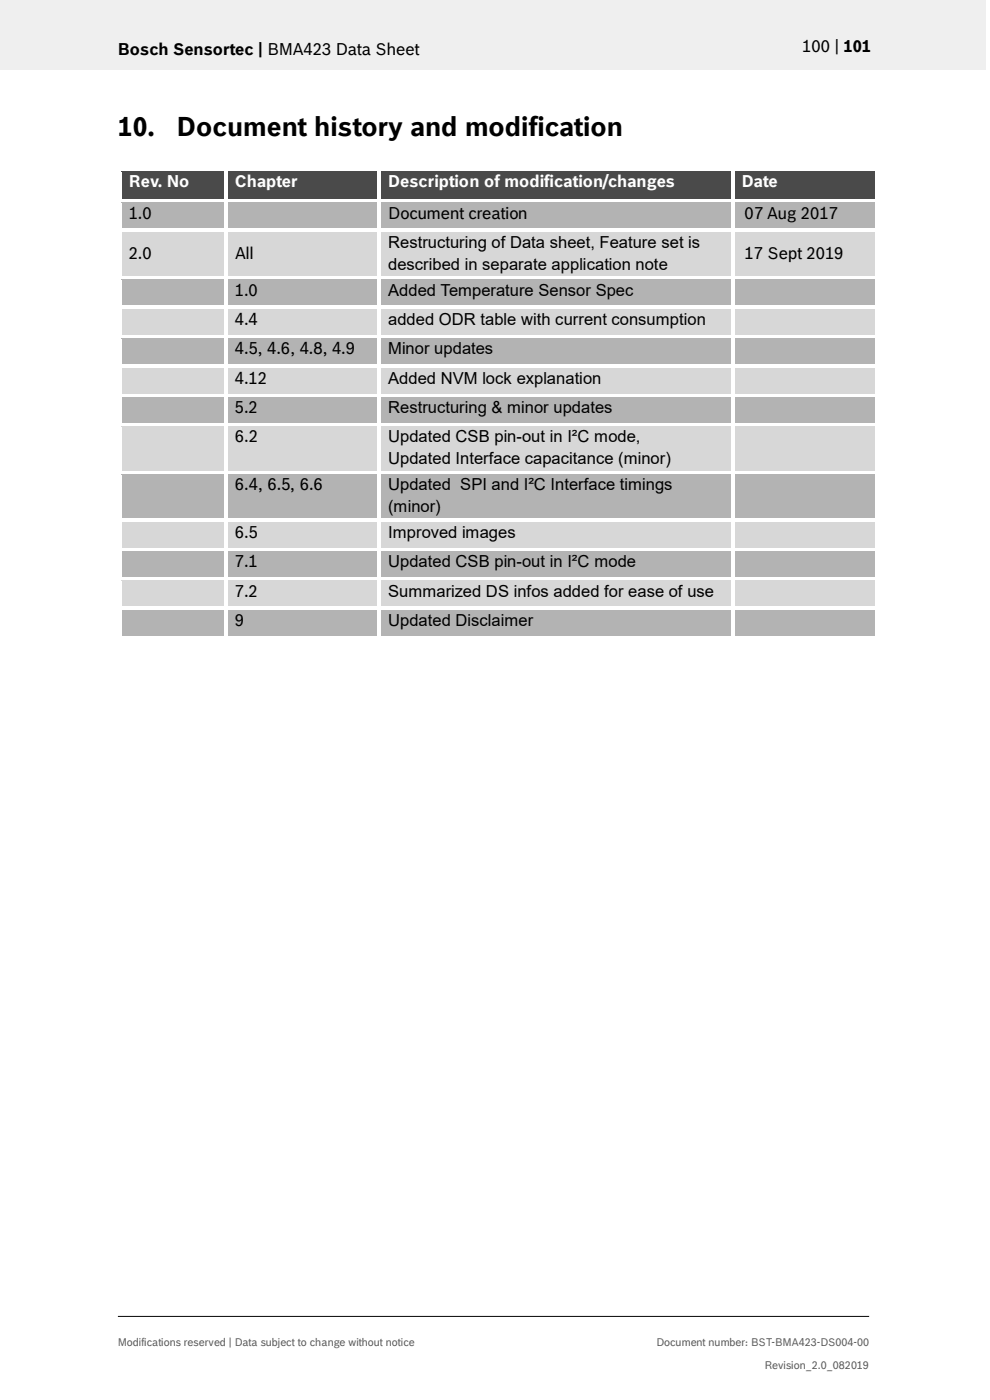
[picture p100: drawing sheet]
<svg xmlns="http://www.w3.org/2000/svg" width="210mm" height="297mm" viewBox="0 0 210 297" stroke-linecap="round" stroke-linejoin="round" font-family="sans-serif">
<defs><g id="words">
<g font-size="5.6">
<text x="25" y="29">10.</text>
<text x="37.5" y="29">Document history and modification</text>
</g>
<g font-size="3.5">
<text x="25" y="11.6">Bosch Sensortec | BMA423 Data Sheet</text>
<text x="170.2" y="11">100 | 101</text>
<text x="27.3" y="46.4">1.0</text>
<text x="82.4" y="46.4">Document creation</text>
<text x="158" y="46.4">07 Aug 2017</text>
<text x="82.4" y="52.6">Restructuring of Data sheet, Feature set is</text>
<text x="27.3" y="54.9">2.0</text>
<text x="49.8" y="54.9">All</text>
<text x="82.4" y="57.2">described in separate application note</text>
<text x="158" y="54.9">17 Sept 2019</text>
<text x="49.8" y="62.7">1.0</text>
<text x="82.4" y="62.7">Added Temperature Sensor Spec</text>
<text x="49.8" y="68.9">4.4</text>
<text x="82.4" y="68.9">added ODR table with current consumption</text>
<text x="49.8" y="75.1">4.5, 4.6, 4.8, 4.9</text>
<text x="82.4" y="75.1">Minor updates</text>
<text x="49.8" y="81.4">4.12</text>
<text x="82.4" y="81.4">Added NVM lock explanation</text>
<text x="49.8" y="87.6">5.2</text>
<text x="82.4" y="87.6">Restructuring &amp; minor updates</text>
<text x="49.8" y="93.9">6.2</text>
<text x="82.4" y="93.9">Updated CSB pin-out in I²C mode,</text>
<text x="82.4" y="98.5">Updated Interface capacitance (minor)</text>
<text x="49.8" y="104">6.4, 6.5, 6.6</text>
<text x="82.4" y="104">Updated SPI and I²C Interface timings</text>
<text x="82.4" y="108.6">(minor)</text>
<text x="49.8" y="114.1">6.5</text>
<text x="82.4" y="114.1">Improved images</text>
<text x="49.8" y="120.3">7.1</text>
<text x="82.4" y="120.3">Updated CSB pin-out in I²C mode</text>
<text x="49.8" y="126.6">7.2</text>
<text x="82.4" y="126.6">Summarized DS infos added for ease of use</text>
<text x="49.8" y="132.8">9</text>
<text x="82.4" y="132.8">Updated Disclaimer</text>
</g>
<g font-size="3.5" fill="#fff">
<text x="27.3" y="39.8">Rev. No</text>
<text x="49.8" y="39.8">Chapter</text>
<text x="82.4" y="39.8">Description of modification/changes</text>
<text x="157.4" y="39.8">Date</text>
</g>
<g font-size="2.3" fill="#535f6b">
<text x="25" y="285.6">Modifications reserved | Data subject to change without notice</text>
<text x="139.3" y="285.6">Document number: BST-BMA423-DS004-00</text>
<text x="162.2" y="290.5">Revision_2.0_082019</text>
</g>
</g></defs>
<path d="M-.1 0h209.2v14.8h-209.2z" fill-rule="evenodd" fill="#efeff0"/>
<path d="M25 279.3h159.4" fill="none" stroke="#000" stroke-width=".21"/>
<g fill="#424c58">
<path d="M25.8 36.5h21.7v5.8h-21.7z" fill-rule="evenodd"/>
<path d="M27.3 36.5h18.7v4.7h-18.7z" fill-rule="evenodd"/>
<path d="M48.3 36.5h31.8v5.8h-31.8z" fill-rule="evenodd"/>
<path d="M49.8 36.5h28.7v4.7h-28.7z" fill-rule="evenodd"/>
<path d="M80.8 36.5h74.3v5.8h-74.3z" fill-rule="evenodd"/>
<path d="M82.4 36.5h71.2v4.7h-71.2z" fill-rule="evenodd"/>
<path d="M155.9 36.5h29.8v5.8h-29.8z" fill-rule="evenodd"/>
<path d="M157.4 36.5h26.8v4.7h-26.8z" fill-rule="evenodd"/>
</g>
<g fill="#fff">
<path d="M25.1 35.7h.7v.8h-.7z" fill-rule="evenodd"/>
<path d="M25.1 35.7h.7v.8h-.7z" fill-rule="evenodd"/>
<path d="M25.8 35.7h21.7v.8h-21.7z" fill-rule="evenodd"/>
</g>
<path d="M25.8 36.5h21.7" fill="none" stroke="#424c58" stroke-width=".21"/>
<g fill="#fff">
<path d="M47.5 36.5h.8z" fill-rule="evenodd"/>
<path d="M47.5 35.7h.8v.8h-.8z" fill-rule="evenodd"/>
<path d="M48.3 35.7h31.8v.8h-31.8z" fill-rule="evenodd"/>
</g>
<path d="M48.3 36.5h31.8" fill="none" stroke="#424c58" stroke-width=".21"/>
<g fill="#fff">
<path d="M80.1 36.5h.7z" fill-rule="evenodd"/>
<path d="M80.1 35.7h.7v.8h-.7z" fill-rule="evenodd"/>
<path d="M80.8 35.7h74.3v.8h-74.3z" fill-rule="evenodd"/>
</g>
<path d="M80.8 36.5h74.3" fill="none" stroke="#424c58" stroke-width=".21"/>
<g fill="#fff">
<path d="M155.1 36.5h.8z" fill-rule="evenodd"/>
<path d="M155.1 35.7h.8v.8h-.8z" fill-rule="evenodd"/>
<path d="M155.9 35.7h29.8v.8h-29.8z" fill-rule="evenodd"/>
</g>
<path d="M155.9 36.5h29.8" fill="none" stroke="#424c58" stroke-width=".21"/>
<g fill="#fff">
<path d="M185.7 35.7h.8v.8h-.8z" fill-rule="evenodd"/>
<path d="M185.7 35.7h.8v.8h-.8z" fill-rule="evenodd"/>
<path d="M25.1 36.5h.7v5.8h-.7z" fill-rule="evenodd"/>
<path d="M47.5 36.5h.8v5.8h-.8z" fill-rule="evenodd"/>
<path d="M80.1 36.5h.7v5.8h-.7z" fill-rule="evenodd"/>
<path d="M155.1 36.5h.8v5.8h-.8z" fill-rule="evenodd"/>
<path d="M185.7 36.5h.8v5.8h-.8z" fill-rule="evenodd"/>
</g>
<g fill="#b2b3b5">
<path d="M25.8 43.1h21.7v5.4h-21.7z" fill-rule="evenodd"/>
<path d="M27.3 43.1h18.7v4.6h-18.7z" fill-rule="evenodd"/>
<path d="M48.3 43.1h31.8v5.4h-31.8z" fill-rule="evenodd"/>
<path d="M49.8 43.1h28.7v4.6h-28.7z" fill-rule="evenodd"/>
<path d="M80.8 43.1h74.3v5.4h-74.3z" fill-rule="evenodd"/>
<path d="M82.4 43.1h71.2v4.6h-71.2z" fill-rule="evenodd"/>
<path d="M155.9 43.1h29.8v5.4h-29.8z" fill-rule="evenodd"/>
<path d="M157.4 43.1h26.8v4.6h-26.8z" fill-rule="evenodd"/>
</g>
<g fill="#fff">
<path d="M25.1 42.3h.7v.8h-.7z" fill-rule="evenodd"/>
<path d="M25.8 42.3h21.7v.7h-21.7z" fill-rule="evenodd"/>
</g>
<path d="M25.8 43h21.7" fill="none" stroke="#b2b3b5" stroke-width=".21"/>
<g fill="#fff">
<path d="M47.5 42.3h.8v.8h-.8z" fill-rule="evenodd"/>
<path d="M48.3 42.3h31.8v.7h-31.8z" fill-rule="evenodd"/>
</g>
<path d="M48.3 43h31.8" fill="none" stroke="#b2b3b5" stroke-width=".21"/>
<g fill="#fff">
<path d="M80.1 42.3h.7v.8h-.7z" fill-rule="evenodd"/>
<path d="M80.8 42.3h74.3v.7h-74.3z" fill-rule="evenodd"/>
</g>
<path d="M80.8 43h74.3" fill="none" stroke="#b2b3b5" stroke-width=".21"/>
<g fill="#fff">
<path d="M155.1 42.3h.8v.8h-.8z" fill-rule="evenodd"/>
<path d="M155.9 42.3h29.8v.7h-29.8z" fill-rule="evenodd"/>
</g>
<path d="M155.9 43h29.8" fill="none" stroke="#b2b3b5" stroke-width=".21"/>
<g fill="#fff">
<path d="M185.7 42.3h.8v.8h-.8z" fill-rule="evenodd"/>
<path d="M25.1 43.1h.7v5.4h-.7z" fill-rule="evenodd"/>
<path d="M47.5 43.1h.8v5.4h-.8z" fill-rule="evenodd"/>
<path d="M80.1 43.1h.7v5.4h-.7z" fill-rule="evenodd"/>
<path d="M155.1 43.1h.8v5.4h-.8z" fill-rule="evenodd"/>
<path d="M185.7 43.1h.8v5.4h-.8z" fill-rule="evenodd"/>
</g>
<g fill="#d7d7da">
<path d="M25.8 49.3h21.7v9.3h-21.7z" fill-rule="evenodd"/>
<path d="M27.3 51.6h18.7v4.7h-18.7z" fill-rule="evenodd"/>
<path d="M48.3 49.3h31.8v9.3h-31.8z" fill-rule="evenodd"/>
<path d="M49.8 51.6h28.7v4.7h-28.7z" fill-rule="evenodd"/>
<path d="M80.8 49.3h74.3v9.3h-74.3z" fill-rule="evenodd"/>
<path d="M82.4 49.3h71.2v4.6h-71.2z" fill-rule="evenodd"/>
<path d="M82.4 53.9h71.2v4.7h-71.2z" fill-rule="evenodd"/>
<path d="M155.9 49.3h29.8v9.3h-29.8z" fill-rule="evenodd"/>
<path d="M157.4 51.6h26.8v4.7h-26.8z" fill-rule="evenodd"/>
</g>
<g fill="#fff">
<path d="M25.1 48.5h.7v.8h-.7z" fill-rule="evenodd"/>
<path d="M25.8 48.5h21.7v.7h-21.7z" fill-rule="evenodd"/>
</g>
<path d="M25.8 49.3h21.7" fill="none" stroke="#d7d7da" stroke-width=".21"/>
<g fill="#fff">
<path d="M47.5 48.5h.8v.8h-.8z" fill-rule="evenodd"/>
<path d="M48.3 48.5h31.8v.7h-31.8z" fill-rule="evenodd"/>
</g>
<path d="M48.3 49.3h31.8" fill="none" stroke="#d7d7da" stroke-width=".21"/>
<g fill="#fff">
<path d="M80.1 48.5h.7v.8h-.7z" fill-rule="evenodd"/>
<path d="M80.8 48.5h74.3v.7h-74.3z" fill-rule="evenodd"/>
</g>
<path d="M80.8 49.3h74.3" fill="none" stroke="#d7d7da" stroke-width=".21"/>
<g fill="#fff">
<path d="M155.1 48.5h.8v.8h-.8z" fill-rule="evenodd"/>
<path d="M155.9 48.5h29.8v.7h-29.8z" fill-rule="evenodd"/>
</g>
<path d="M155.9 49.3h29.8" fill="none" stroke="#d7d7da" stroke-width=".21"/>
<g fill="#fff">
<path d="M185.7 48.5h.8v.8h-.8z" fill-rule="evenodd"/>
<path d="M25.1 49.3h.7v9.3h-.7z" fill-rule="evenodd"/>
<path d="M47.5 49.3h.8v9.3h-.8z" fill-rule="evenodd"/>
<path d="M80.1 49.3h.7v9.3h-.7z" fill-rule="evenodd"/>
<path d="M155.1 49.3h.8v9.3h-.8z" fill-rule="evenodd"/>
<path d="M185.7 49.3h.8v9.3h-.8z" fill-rule="evenodd"/>
</g>
<g fill="#b2b3b5">
<path d="M25.8 59.4h21.7v5.4h-21.7z" fill-rule="evenodd"/>
<path d="M27.3 59.4h18.7v4.7h-18.7z" fill-rule="evenodd"/>
<path d="M48.3 59.4h31.8v5.4h-31.8z" fill-rule="evenodd"/>
<path d="M49.8 59.4h28.7v4.7h-28.7z" fill-rule="evenodd"/>
<path d="M80.8 59.4h74.3v5.4h-74.3z" fill-rule="evenodd"/>
<path d="M82.4 59.4h71.2v4.7h-71.2z" fill-rule="evenodd"/>
<path d="M155.9 59.4h29.8v5.4h-29.8z" fill-rule="evenodd"/>
<path d="M157.4 59.4h26.8v4.7h-26.8z" fill-rule="evenodd"/>
</g>
<g fill="#fff">
<path d="M25.1 58.6h.7v.8h-.7z" fill-rule="evenodd"/>
<path d="M25.8 58.6h21.7v.8h-21.7z" fill-rule="evenodd"/>
</g>
<path d="M25.8 59.4h21.7" fill="none" stroke="#b2b3b5" stroke-width=".21"/>
<g fill="#fff">
<path d="M47.5 58.6h.8v.8h-.8z" fill-rule="evenodd"/>
<path d="M48.3 58.6h31.8v.8h-31.8z" fill-rule="evenodd"/>
</g>
<path d="M48.3 59.4h31.8" fill="none" stroke="#b2b3b5" stroke-width=".21"/>
<g fill="#fff">
<path d="M80.1 58.6h.7v.8h-.7z" fill-rule="evenodd"/>
<path d="M80.8 58.6h74.3v.8h-74.3z" fill-rule="evenodd"/>
</g>
<path d="M80.8 59.4h74.3" fill="none" stroke="#b2b3b5" stroke-width=".21"/>
<g fill="#fff">
<path d="M155.1 58.6h.8v.8h-.8z" fill-rule="evenodd"/>
<path d="M155.9 58.6h29.8v.8h-29.8z" fill-rule="evenodd"/>
</g>
<path d="M155.9 59.4h29.8" fill="none" stroke="#b2b3b5" stroke-width=".21"/>
<g fill="#fff">
<path d="M185.7 58.6h.8v.8h-.8z" fill-rule="evenodd"/>
<path d="M25.1 59.4h.7v5.4h-.7z" fill-rule="evenodd"/>
<path d="M47.5 59.4h.8v5.4h-.8z" fill-rule="evenodd"/>
<path d="M80.1 59.4h.7v5.4h-.7z" fill-rule="evenodd"/>
<path d="M155.1 59.4h.8v5.4h-.8z" fill-rule="evenodd"/>
<path d="M185.7 59.4h.8v5.4h-.8z" fill-rule="evenodd"/>
</g>
<g fill="#d7d7da">
<path d="M25.8 65.6h21.7v5.5h-21.7z" fill-rule="evenodd"/>
<path d="M27.3 65.6h18.7v4.7h-18.7z" fill-rule="evenodd"/>
<path d="M48.3 65.6h31.8v5.5h-31.8z" fill-rule="evenodd"/>
<path d="M49.8 65.6h28.7v4.7h-28.7z" fill-rule="evenodd"/>
<path d="M80.8 65.6h74.3v5.5h-74.3z" fill-rule="evenodd"/>
<path d="M82.4 65.6h71.2v4.7h-71.2z" fill-rule="evenodd"/>
<path d="M155.9 65.6h29.8v5.5h-29.8z" fill-rule="evenodd"/>
<path d="M157.4 65.6h26.8v4.7h-26.8z" fill-rule="evenodd"/>
</g>
<g fill="#fff">
<path d="M25.1 64.8h.7v.8h-.7z" fill-rule="evenodd"/>
<path d="M25.8 64.8h21.7v.8h-21.7z" fill-rule="evenodd"/>
</g>
<path d="M25.8 65.6h21.7" fill="none" stroke="#d7d7da" stroke-width=".21"/>
<g fill="#fff">
<path d="M47.5 64.8h.8v.8h-.8z" fill-rule="evenodd"/>
<path d="M48.3 64.8h31.8v.8h-31.8z" fill-rule="evenodd"/>
</g>
<path d="M48.3 65.6h31.8" fill="none" stroke="#d7d7da" stroke-width=".21"/>
<g fill="#fff">
<path d="M80.1 64.8h.7v.8h-.7z" fill-rule="evenodd"/>
<path d="M80.8 64.8h74.3v.8h-74.3z" fill-rule="evenodd"/>
</g>
<path d="M80.8 65.6h74.3" fill="none" stroke="#d7d7da" stroke-width=".21"/>
<g fill="#fff">
<path d="M155.1 64.8h.8v.8h-.8z" fill-rule="evenodd"/>
<path d="M155.9 64.8h29.8v.8h-29.8z" fill-rule="evenodd"/>
</g>
<path d="M155.9 65.6h29.8" fill="none" stroke="#d7d7da" stroke-width=".21"/>
<g fill="#fff">
<path d="M185.7 64.8h.8v.8h-.8z" fill-rule="evenodd"/>
<path d="M25.1 65.6h.7v5.5h-.7z" fill-rule="evenodd"/>
<path d="M47.5 65.6h.8v5.5h-.8z" fill-rule="evenodd"/>
<path d="M80.1 65.6h.7v5.5h-.7z" fill-rule="evenodd"/>
<path d="M155.1 65.6h.8v5.5h-.8z" fill-rule="evenodd"/>
<path d="M185.7 65.6h.8v5.5h-.8z" fill-rule="evenodd"/>
</g>
<g fill="#b2b3b5">
<path d="M25.8 71.8h21.7v5.5h-21.7z" fill-rule="evenodd"/>
<path d="M27.3 71.8h18.7v4.7h-18.7z" fill-rule="evenodd"/>
<path d="M48.3 71.8h31.8v5.5h-31.8z" fill-rule="evenodd"/>
<path d="M49.8 71.8h28.7v4.7h-28.7z" fill-rule="evenodd"/>
<path d="M80.8 71.8h74.3v5.5h-74.3z" fill-rule="evenodd"/>
<path d="M82.4 71.8h71.2v4.7h-71.2z" fill-rule="evenodd"/>
<path d="M155.9 71.8h29.8v5.5h-29.8z" fill-rule="evenodd"/>
<path d="M157.4 71.8h26.8v4.7h-26.8z" fill-rule="evenodd"/>
</g>
<g fill="#fff">
<path d="M25.1 71.1h.7v.8h-.7z" fill-rule="evenodd"/>
<path d="M25.8 71.1h21.7v.7h-21.7z" fill-rule="evenodd"/>
</g>
<path d="M25.8 71.9h21.7" fill="none" stroke="#b2b3b5" stroke-width=".21"/>
<g fill="#fff">
<path d="M47.5 71.1h.8v.8h-.8z" fill-rule="evenodd"/>
<path d="M48.3 71.1h31.8v.7h-31.8z" fill-rule="evenodd"/>
</g>
<path d="M48.3 71.9h31.8" fill="none" stroke="#b2b3b5" stroke-width=".21"/>
<g fill="#fff">
<path d="M80.1 71.1h.7v.8h-.7z" fill-rule="evenodd"/>
<path d="M80.8 71.1h74.3v.7h-74.3z" fill-rule="evenodd"/>
</g>
<path d="M80.8 71.9h74.3" fill="none" stroke="#b2b3b5" stroke-width=".21"/>
<g fill="#fff">
<path d="M155.1 71.1h.8v.8h-.8z" fill-rule="evenodd"/>
<path d="M155.9 71.1h29.8v.7h-29.8z" fill-rule="evenodd"/>
</g>
<path d="M155.9 71.9h29.8" fill="none" stroke="#b2b3b5" stroke-width=".21"/>
<g fill="#fff">
<path d="M185.7 71.1h.8v.8h-.8z" fill-rule="evenodd"/>
<path d="M25.1 71.9h.7v5.4h-.7z" fill-rule="evenodd"/>
<path d="M47.5 71.9h.8v5.4h-.8z" fill-rule="evenodd"/>
<path d="M80.1 71.9h.7v5.4h-.7z" fill-rule="evenodd"/>
<path d="M155.1 71.9h.8v5.4h-.8z" fill-rule="evenodd"/>
<path d="M185.7 71.9h.8v5.4h-.8z" fill-rule="evenodd"/>
</g>
<g fill="#d7d7da">
<path d="M25.8 78.1h21.7v5.4h-21.7z" fill-rule="evenodd"/>
<path d="M27.3 78.1h18.7v4.7h-18.7z" fill-rule="evenodd"/>
<path d="M48.3 78.1h31.8v5.4h-31.8z" fill-rule="evenodd"/>
<path d="M49.8 78.1h28.7v4.7h-28.7z" fill-rule="evenodd"/>
<path d="M80.8 78.1h74.3v5.4h-74.3z" fill-rule="evenodd"/>
<path d="M82.4 78.1h71.2v4.7h-71.2z" fill-rule="evenodd"/>
<path d="M155.9 78.1h29.8v5.4h-29.8z" fill-rule="evenodd"/>
<path d="M157.4 78.1h26.8v4.7h-26.8z" fill-rule="evenodd"/>
</g>
<g fill="#fff">
<path d="M25.1 77.3h.7v.8h-.7z" fill-rule="evenodd"/>
<path d="M25.8 77.3h21.7v.8h-21.7z" fill-rule="evenodd"/>
</g>
<path d="M25.8 78.1h21.7" fill="none" stroke="#d7d7da" stroke-width=".21"/>
<g fill="#fff">
<path d="M47.5 77.3h.8v.8h-.8z" fill-rule="evenodd"/>
<path d="M48.3 77.3h31.8v.8h-31.8z" fill-rule="evenodd"/>
</g>
<path d="M48.3 78.1h31.8" fill="none" stroke="#d7d7da" stroke-width=".21"/>
<g fill="#fff">
<path d="M80.1 77.3h.7v.8h-.7z" fill-rule="evenodd"/>
<path d="M80.8 77.3h74.3v.8h-74.3z" fill-rule="evenodd"/>
</g>
<path d="M80.8 78.1h74.3" fill="none" stroke="#d7d7da" stroke-width=".21"/>
<g fill="#fff">
<path d="M155.1 77.3h.8v.8h-.8z" fill-rule="evenodd"/>
<path d="M155.9 77.3h29.8v.8h-29.8z" fill-rule="evenodd"/>
</g>
<path d="M155.9 78.1h29.8" fill="none" stroke="#d7d7da" stroke-width=".21"/>
<g fill="#fff">
<path d="M185.7 77.3h.8v.8h-.8z" fill-rule="evenodd"/>
<path d="M25.1 78.1h.7v5.4h-.7z" fill-rule="evenodd"/>
<path d="M47.5 78.1h.8v5.4h-.8z" fill-rule="evenodd"/>
<path d="M80.1 78.1h.7v5.4h-.7z" fill-rule="evenodd"/>
<path d="M155.1 78.1h.8v5.4h-.8z" fill-rule="evenodd"/>
<path d="M185.7 78.1h.8v5.4h-.8z" fill-rule="evenodd"/>
</g>
<g fill="#b2b3b5">
<path d="M25.8 84.3h21.7v5.5h-21.7z" fill-rule="evenodd"/>
<path d="M27.3 84.3h18.7v4.7h-18.7z" fill-rule="evenodd"/>
<path d="M48.3 84.3h31.8v5.5h-31.8z" fill-rule="evenodd"/>
<path d="M49.8 84.3h28.7v4.7h-28.7z" fill-rule="evenodd"/>
<path d="M80.8 84.3h74.3v5.5h-74.3z" fill-rule="evenodd"/>
<path d="M82.4 84.3h71.2v4.7h-71.2z" fill-rule="evenodd"/>
<path d="M155.9 84.3h29.8v5.5h-29.8z" fill-rule="evenodd"/>
<path d="M157.4 84.3h26.8v4.7h-26.8z" fill-rule="evenodd"/>
</g>
<g fill="#fff">
<path d="M25.1 83.5h.7v.8h-.7z" fill-rule="evenodd"/>
<path d="M25.8 83.5h21.7v.8h-21.7z" fill-rule="evenodd"/>
</g>
<path d="M25.8 84.3h21.7" fill="none" stroke="#b2b3b5" stroke-width=".21"/>
<g fill="#fff">
<path d="M47.5 83.5h.8v.8h-.8z" fill-rule="evenodd"/>
<path d="M48.3 83.5h31.8v.8h-31.8z" fill-rule="evenodd"/>
</g>
<path d="M48.3 84.3h31.8" fill="none" stroke="#b2b3b5" stroke-width=".21"/>
<g fill="#fff">
<path d="M80.1 83.5h.7v.8h-.7z" fill-rule="evenodd"/>
<path d="M80.8 83.5h74.3v.8h-74.3z" fill-rule="evenodd"/>
</g>
<path d="M80.8 84.3h74.3" fill="none" stroke="#b2b3b5" stroke-width=".21"/>
<g fill="#fff">
<path d="M155.1 83.5h.8v.8h-.8z" fill-rule="evenodd"/>
<path d="M155.9 83.5h29.8v.8h-29.8z" fill-rule="evenodd"/>
</g>
<path d="M155.9 84.3h29.8" fill="none" stroke="#b2b3b5" stroke-width=".21"/>
<g fill="#fff">
<path d="M185.7 83.5h.8v.8h-.8z" fill-rule="evenodd"/>
<path d="M25.1 84.3h.7v5.5h-.7z" fill-rule="evenodd"/>
<path d="M47.5 84.3h.8v5.5h-.8z" fill-rule="evenodd"/>
<path d="M80.1 84.3h.7v5.5h-.7z" fill-rule="evenodd"/>
<path d="M155.1 84.3h.8v5.5h-.8z" fill-rule="evenodd"/>
<path d="M185.7 84.3h.8v5.5h-.8z" fill-rule="evenodd"/>
</g>
<g fill="#d7d7da">
<path d="M25.8 90.6h21.7v9.3h-21.7z" fill-rule="evenodd"/>
<path d="M27.3 90.6h18.7v4.6h-18.7z" fill-rule="evenodd"/>
<path d="M48.3 90.6h31.8v9.3h-31.8z" fill-rule="evenodd"/>
<path d="M49.8 90.6h28.7v4.6h-28.7z" fill-rule="evenodd"/>
<path d="M80.8 90.6h74.3v9.3h-74.3z" fill-rule="evenodd"/>
<path d="M82.4 90.6h71.2v4.6h-71.2z" fill-rule="evenodd"/>
<path d="M82.4 95.2h71.2v4.7h-71.2z" fill-rule="evenodd"/>
<path d="M155.9 90.6h29.8v9.3h-29.8z" fill-rule="evenodd"/>
<path d="M157.4 90.6h26.8v4.6h-26.8z" fill-rule="evenodd"/>
</g>
<g fill="#fff">
<path d="M25.1 89.8h.7v.8h-.7z" fill-rule="evenodd"/>
<path d="M25.8 89.8h21.7v.7h-21.7z" fill-rule="evenodd"/>
</g>
<path d="M25.8 90.5h21.7" fill="none" stroke="#d7d7da" stroke-width=".21"/>
<g fill="#fff">
<path d="M47.5 89.8h.8v.8h-.8z" fill-rule="evenodd"/>
<path d="M48.3 89.8h31.8v.7h-31.8z" fill-rule="evenodd"/>
</g>
<path d="M48.3 90.5h31.8" fill="none" stroke="#d7d7da" stroke-width=".21"/>
<g fill="#fff">
<path d="M80.1 89.8h.7v.8h-.7z" fill-rule="evenodd"/>
<path d="M80.8 89.8h74.3v.7h-74.3z" fill-rule="evenodd"/>
</g>
<path d="M80.8 90.5h74.3" fill="none" stroke="#d7d7da" stroke-width=".21"/>
<g fill="#fff">
<path d="M155.1 89.8h.8v.8h-.8z" fill-rule="evenodd"/>
<path d="M155.9 89.8h29.8v.7h-29.8z" fill-rule="evenodd"/>
</g>
<path d="M155.9 90.5h29.8" fill="none" stroke="#d7d7da" stroke-width=".21"/>
<g fill="#fff">
<path d="M185.7 89.8h.8v.8h-.8z" fill-rule="evenodd"/>
<path d="M25.1 90.6h.7v9.3h-.7z" fill-rule="evenodd"/>
<path d="M47.5 90.6h.8v9.3h-.8z" fill-rule="evenodd"/>
<path d="M80.1 90.6h.7v9.3h-.7z" fill-rule="evenodd"/>
<path d="M155.1 90.6h.8v9.3h-.8z" fill-rule="evenodd"/>
<path d="M185.7 90.6h.8v9.3h-.8z" fill-rule="evenodd"/>
</g>
<g fill="#b2b3b5">
<path d="M25.8 100.7h21.7v9.3h-21.7z" fill-rule="evenodd"/>
<path d="M27.3 100.7h18.7v4.6h-18.7z" fill-rule="evenodd"/>
<path d="M48.3 100.7h31.8v9.3h-31.8z" fill-rule="evenodd"/>
<path d="M49.8 100.7h28.7v4.6h-28.7z" fill-rule="evenodd"/>
<path d="M80.8 100.7h74.3v9.3h-74.3z" fill-rule="evenodd"/>
<path d="M82.4 100.7h71.2v4.6h-71.2z" fill-rule="evenodd"/>
<path d="M82.4 105.3h71.2v4.7h-71.2z" fill-rule="evenodd"/>
<path d="M155.9 100.7h29.8v9.3h-29.8z" fill-rule="evenodd"/>
<path d="M157.4 100.7h26.8v4.6h-26.8z" fill-rule="evenodd"/>
</g>
<g fill="#fff">
<path d="M25.1 99.9h.7v.8h-.7z" fill-rule="evenodd"/>
<path d="M25.8 99.9h21.7v.7h-21.7z" fill-rule="evenodd"/>
</g>
<path d="M25.8 100.7h21.7" fill="none" stroke="#b2b3b5" stroke-width=".21"/>
<g fill="#fff">
<path d="M47.5 99.9h.8v.8h-.8z" fill-rule="evenodd"/>
<path d="M48.3 99.9h31.8v.7h-31.8z" fill-rule="evenodd"/>
</g>
<path d="M48.3 100.7h31.8" fill="none" stroke="#b2b3b5" stroke-width=".21"/>
<g fill="#fff">
<path d="M80.1 99.9h.7v.8h-.7z" fill-rule="evenodd"/>
<path d="M80.8 99.9h74.3v.7h-74.3z" fill-rule="evenodd"/>
</g>
<path d="M80.8 100.7h74.3" fill="none" stroke="#b2b3b5" stroke-width=".21"/>
<g fill="#fff">
<path d="M155.1 99.9h.8v.8h-.8z" fill-rule="evenodd"/>
<path d="M155.9 99.9h29.8v.7h-29.8z" fill-rule="evenodd"/>
</g>
<path d="M155.9 100.7h29.8" fill="none" stroke="#b2b3b5" stroke-width=".21"/>
<g fill="#fff">
<path d="M185.7 99.9h.8v.8h-.8z" fill-rule="evenodd"/>
<path d="M25.1 100.7h.7v9.3h-.7z" fill-rule="evenodd"/>
<path d="M47.5 100.7h.8v9.3h-.8z" fill-rule="evenodd"/>
<path d="M80.1 100.7h.7v9.3h-.7z" fill-rule="evenodd"/>
<path d="M155.1 100.7h.8v9.3h-.8z" fill-rule="evenodd"/>
<path d="M185.7 100.7h.8v9.3h-.8z" fill-rule="evenodd"/>
</g>
<g fill="#d7d7da">
<path d="M25.8 110.8h21.7v5.4h-21.7z" fill-rule="evenodd"/>
<path d="M27.3 110.8h18.7v4.7h-18.7z" fill-rule="evenodd"/>
<path d="M48.3 110.8h31.8v5.4h-31.8z" fill-rule="evenodd"/>
<path d="M49.8 110.8h28.7v4.7h-28.7z" fill-rule="evenodd"/>
<path d="M80.8 110.8h74.3v5.4h-74.3z" fill-rule="evenodd"/>
<path d="M82.4 110.8h71.2v4.7h-71.2z" fill-rule="evenodd"/>
<path d="M155.9 110.8h29.8v5.4h-29.8z" fill-rule="evenodd"/>
<path d="M157.4 110.8h26.8v4.7h-26.8z" fill-rule="evenodd"/>
</g>
<g fill="#fff">
<path d="M25.1 110h.7v.8h-.7z" fill-rule="evenodd"/>
<path d="M25.8 110h21.7v.8h-21.7z" fill-rule="evenodd"/>
</g>
<path d="M25.8 110.8h21.7" fill="none" stroke="#d7d7da" stroke-width=".21"/>
<g fill="#fff">
<path d="M47.5 110h.8v.8h-.8z" fill-rule="evenodd"/>
<path d="M48.3 110h31.8v.8h-31.8z" fill-rule="evenodd"/>
</g>
<path d="M48.3 110.8h31.8" fill="none" stroke="#d7d7da" stroke-width=".21"/>
<g fill="#fff">
<path d="M80.1 110h.7v.8h-.7z" fill-rule="evenodd"/>
<path d="M80.8 110h74.3v.8h-74.3z" fill-rule="evenodd"/>
</g>
<path d="M80.8 110.8h74.3" fill="none" stroke="#d7d7da" stroke-width=".21"/>
<g fill="#fff">
<path d="M155.1 110h.8v.8h-.8z" fill-rule="evenodd"/>
<path d="M155.9 110h29.8v.8h-29.8z" fill-rule="evenodd"/>
</g>
<path d="M155.9 110.8h29.8" fill="none" stroke="#d7d7da" stroke-width=".21"/>
<g fill="#fff">
<path d="M185.7 110h.8v.8h-.8z" fill-rule="evenodd"/>
<path d="M25.1 110.8h.7v5.4h-.7z" fill-rule="evenodd"/>
<path d="M47.5 110.8h.8v5.4h-.8z" fill-rule="evenodd"/>
<path d="M80.1 110.8h.7v5.4h-.7z" fill-rule="evenodd"/>
<path d="M155.1 110.8h.8v5.4h-.8z" fill-rule="evenodd"/>
<path d="M185.7 110.8h.8v5.4h-.8z" fill-rule="evenodd"/>
</g>
<g fill="#b2b3b5">
<path d="M25.8 117h21.7v5.4h-21.7z" fill-rule="evenodd"/>
<path d="M27.3 117h18.7v4.7h-18.7z" fill-rule="evenodd"/>
<path d="M48.3 117h31.8v5.4h-31.8z" fill-rule="evenodd"/>
<path d="M49.8 117h28.7v4.7h-28.7z" fill-rule="evenodd"/>
<path d="M80.8 117h74.3v5.4h-74.3z" fill-rule="evenodd"/>
<path d="M82.4 117h71.2v4.7h-71.2z" fill-rule="evenodd"/>
<path d="M155.9 117h29.8v5.4h-29.8z" fill-rule="evenodd"/>
<path d="M157.4 117h26.8v4.7h-26.8z" fill-rule="evenodd"/>
</g>
<g fill="#fff">
<path d="M25.1 116.2h.7v.8h-.7z" fill-rule="evenodd"/>
<path d="M25.8 116.2h21.7v.8h-21.7z" fill-rule="evenodd"/>
</g>
<path d="M25.8 117h21.7" fill="none" stroke="#b2b3b5" stroke-width=".21"/>
<g fill="#fff">
<path d="M47.5 116.2h.8v.8h-.8z" fill-rule="evenodd"/>
<path d="M48.3 116.2h31.8v.8h-31.8z" fill-rule="evenodd"/>
</g>
<path d="M48.3 117h31.8" fill="none" stroke="#b2b3b5" stroke-width=".21"/>
<g fill="#fff">
<path d="M80.1 116.2h.7v.8h-.7z" fill-rule="evenodd"/>
<path d="M80.8 116.2h74.3v.8h-74.3z" fill-rule="evenodd"/>
</g>
<path d="M80.8 117h74.3" fill="none" stroke="#b2b3b5" stroke-width=".21"/>
<g fill="#fff">
<path d="M155.1 116.2h.8v.8h-.8z" fill-rule="evenodd"/>
<path d="M155.9 116.2h29.8v.8h-29.8z" fill-rule="evenodd"/>
</g>
<path d="M155.9 117h29.8" fill="none" stroke="#b2b3b5" stroke-width=".21"/>
<g fill="#fff">
<path d="M185.7 116.2h.8v.8h-.8z" fill-rule="evenodd"/>
<path d="M25.1 117h.7v5.4h-.7z" fill-rule="evenodd"/>
<path d="M47.5 117h.8v5.4h-.8z" fill-rule="evenodd"/>
<path d="M80.1 117h.7v5.4h-.7z" fill-rule="evenodd"/>
<path d="M155.1 117h.8v5.4h-.8z" fill-rule="evenodd"/>
<path d="M185.7 117h.8v5.4h-.8z" fill-rule="evenodd"/>
</g>
<g fill="#d7d7da">
<path d="M25.8 123.2h21.7v5.5h-21.7z" fill-rule="evenodd"/>
<path d="M27.3 123.2h18.7v4.7h-18.7z" fill-rule="evenodd"/>
<path d="M48.3 123.2h31.8v5.5h-31.8z" fill-rule="evenodd"/>
<path d="M49.8 123.2h28.7v4.7h-28.7z" fill-rule="evenodd"/>
<path d="M80.8 123.2h74.3v5.5h-74.3z" fill-rule="evenodd"/>
<path d="M82.4 123.2h71.2v4.7h-71.2z" fill-rule="evenodd"/>
<path d="M155.9 123.2h29.8v5.5h-29.8z" fill-rule="evenodd"/>
<path d="M157.4 123.2h26.8v4.7h-26.8z" fill-rule="evenodd"/>
</g>
<g fill="#fff">
<path d="M25.1 122.4h.7v.8h-.7z" fill-rule="evenodd"/>
<path d="M25.8 122.4h21.7v.8h-21.7z" fill-rule="evenodd"/>
</g>
<path d="M25.8 123.2h21.7" fill="none" stroke="#d7d7da" stroke-width=".21"/>
<g fill="#fff">
<path d="M47.5 122.4h.8v.8h-.8z" fill-rule="evenodd"/>
<path d="M48.3 122.4h31.8v.8h-31.8z" fill-rule="evenodd"/>
</g>
<path d="M48.3 123.2h31.8" fill="none" stroke="#d7d7da" stroke-width=".21"/>
<g fill="#fff">
<path d="M80.1 122.4h.7v.8h-.7z" fill-rule="evenodd"/>
<path d="M80.8 122.4h74.3v.8h-74.3z" fill-rule="evenodd"/>
</g>
<path d="M80.8 123.2h74.3" fill="none" stroke="#d7d7da" stroke-width=".21"/>
<g fill="#fff">
<path d="M155.1 122.4h.8v.8h-.8z" fill-rule="evenodd"/>
<path d="M155.9 122.4h29.8v.8h-29.8z" fill-rule="evenodd"/>
</g>
<path d="M155.9 123.2h29.8" fill="none" stroke="#d7d7da" stroke-width=".21"/>
<g fill="#fff">
<path d="M185.7 122.4h.8v.8h-.8z" fill-rule="evenodd"/>
<path d="M25.1 123.2h.7v5.5h-.7z" fill-rule="evenodd"/>
<path d="M47.5 123.2h.8v5.5h-.8z" fill-rule="evenodd"/>
<path d="M80.1 123.2h.7v5.5h-.7z" fill-rule="evenodd"/>
<path d="M155.1 123.2h.8v5.5h-.8z" fill-rule="evenodd"/>
<path d="M185.7 123.2h.8v5.5h-.8z" fill-rule="evenodd"/>
</g>
<g fill="#b2b3b5">
<path d="M25.8 129.5h21.7v5.4h-21.7z" fill-rule="evenodd"/>
<path d="M27.3 129.5h18.7v4.6h-18.7z" fill-rule="evenodd"/>
<path d="M48.3 129.5h31.8v5.4h-31.8z" fill-rule="evenodd"/>
<path d="M49.8 129.5h28.7v4.6h-28.7z" fill-rule="evenodd"/>
<path d="M80.8 129.5h74.3v5.4h-74.3z" fill-rule="evenodd"/>
<path d="M82.4 129.5h71.2v4.6h-71.2z" fill-rule="evenodd"/>
<path d="M155.9 129.5h29.8v5.4h-29.8z" fill-rule="evenodd"/>
<path d="M157.4 129.5h26.8v4.6h-26.8z" fill-rule="evenodd"/>
</g>
<g fill="#fff">
<path d="M25.1 128.7h.7v.8h-.7z" fill-rule="evenodd"/>
<path d="M25.8 128.7h21.7v.7h-21.7z" fill-rule="evenodd"/>
</g>
<path d="M25.8 129.5h21.7" fill="none" stroke="#b2b3b5" stroke-width=".21"/>
<g fill="#fff">
<path d="M47.5 128.7h.8v.8h-.8z" fill-rule="evenodd"/>
<path d="M48.3 128.7h31.8v.7h-31.8z" fill-rule="evenodd"/>
</g>
<path d="M48.3 129.5h31.8" fill="none" stroke="#b2b3b5" stroke-width=".21"/>
<g fill="#fff">
<path d="M80.1 128.7h.7v.8h-.7z" fill-rule="evenodd"/>
<path d="M80.8 128.7h74.3v.7h-74.3z" fill-rule="evenodd"/>
</g>
<path d="M80.8 129.5h74.3" fill="none" stroke="#b2b3b5" stroke-width=".21"/>
<g fill="#fff">
<path d="M155.1 128.7h.8v.8h-.8z" fill-rule="evenodd"/>
<path d="M155.9 128.7h29.8v.7h-29.8z" fill-rule="evenodd"/>
</g>
<path d="M155.9 129.5h29.8" fill="none" stroke="#b2b3b5" stroke-width=".21"/>
<g fill="#fff">
<path d="M185.7 128.7h.8v.8h-.8z" fill-rule="evenodd"/>
<path d="M25.1 129.5h.7v5.4h-.7z" fill-rule="evenodd"/>
<path d="M25.1 134.9h.7v.8h-.7z" fill-rule="evenodd"/>
<path d="M25.1 134.9h.7v.8h-.7z" fill-rule="evenodd"/>
<path d="M25.8 134.9h21.7v.8h-21.7z" fill-rule="evenodd"/>
<path d="M47.5 129.5h.8v5.4h-.8z" fill-rule="evenodd"/>
<path d="M47.5 134.9h.8v.8h-.8z" fill-rule="evenodd"/>
<path d="M48.3 134.9h31.8v.8h-31.8z" fill-rule="evenodd"/>
<path d="M80.1 129.5h.7v5.4h-.7z" fill-rule="evenodd"/>
<path d="M80.1 134.9h.7v.8h-.7z" fill-rule="evenodd"/>
<path d="M80.8 134.9h74.3v.8h-74.3z" fill-rule="evenodd"/>
<path d="M155.1 129.5h.8v5.4h-.8z" fill-rule="evenodd"/>
<path d="M155.1 134.9h.8v.8h-.8z" fill-rule="evenodd"/>
<path d="M155.9 134.9h29.8v.8h-29.8z" fill-rule="evenodd"/>
<path d="M185.7 129.5h.8v5.4h-.8z" fill-rule="evenodd"/>
<path d="M185.7 134.9h.8v.8h-.8z" fill-rule="evenodd"/>
<path d="M185.7 134.9h.8v.8h-.8z" fill-rule="evenodd"/>
</g>
<use href="#words"/>
</svg>
